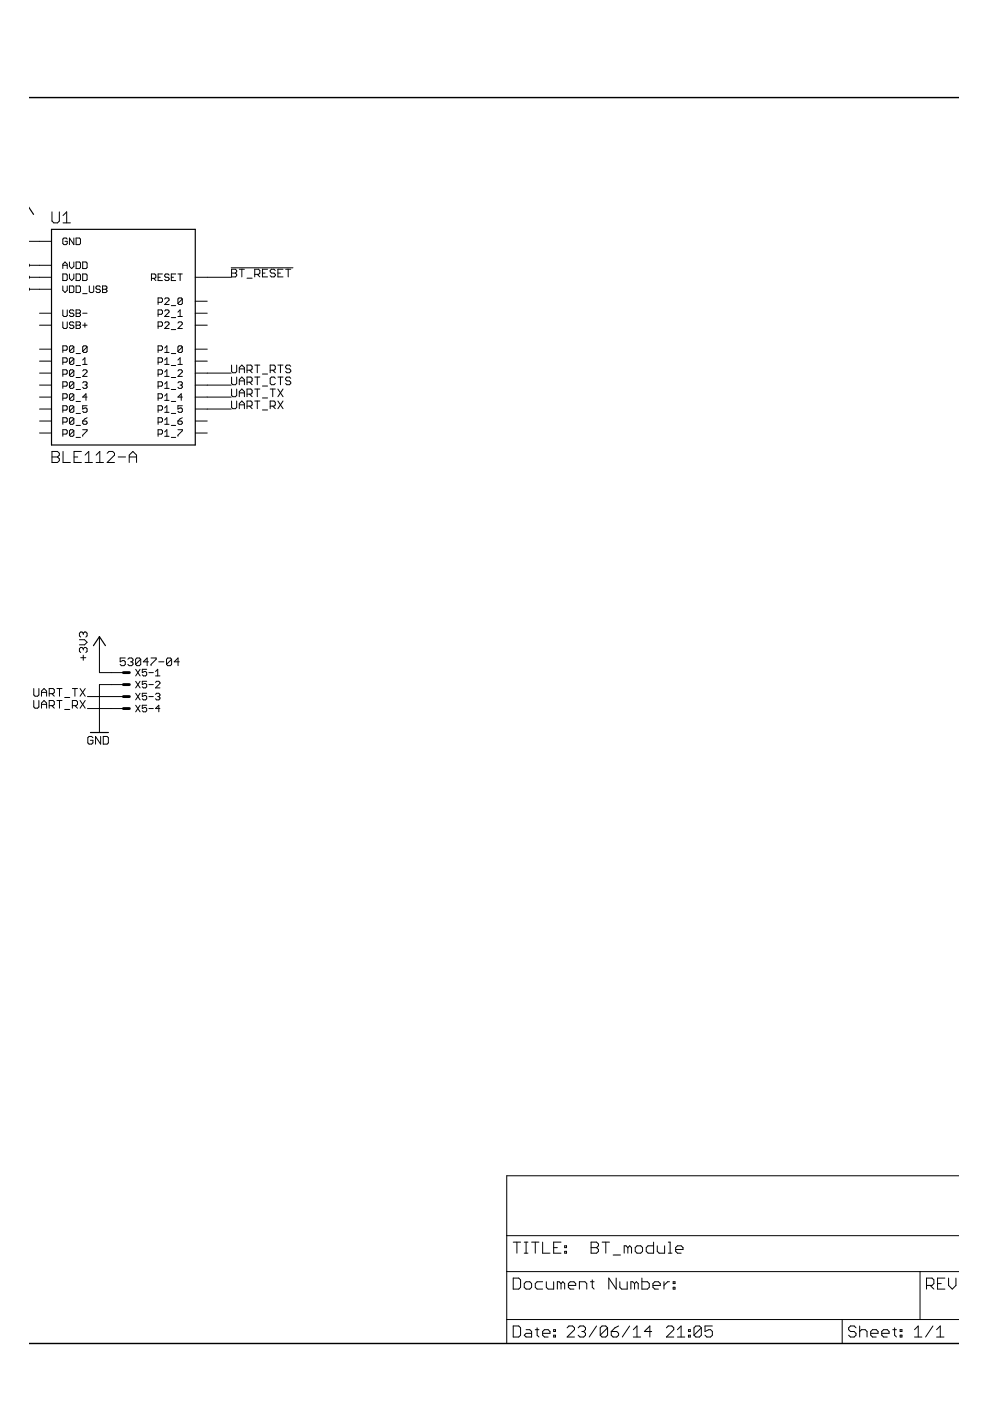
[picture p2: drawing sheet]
<svg xmlns="http://www.w3.org/2000/svg" width="210mm" height="297mm" viewBox="0 0 210 297" stroke-linecap="round" stroke-linejoin="round" font-family="sans-serif">
<path d="M6.3 20.7h196.9M6.3 284.8h196.9" fill="none" stroke="#000" stroke-width=".3"/>
<g fill="none" stroke="#000" stroke-width=".21">
<path d="M6.3 51.2h4.6M6.3 56.2h4.6M6.3 58.8h4.6M11 44.9v2l.4 .4h.8l.4-.4v-2M13.3 56.9v-.9l.5-.5 .5 .5v.9M13.3 58.1h.7l.3 .2v1l-.3 .2h-.7zM13.3 56.2h1M13.4 47.3h1.5M13.4 45.7l.7-.8v2.4M14.3 50.7l-.3-.2h-.4l-.3 .2v.9l.3 .3h.4l.3-.3v-.4h-.5M14.7 55.5v1l.5 .4 .5-.4v-1M14.7 58.1v.9l.5 .5 .5-.5v-.9"/>
<path d="M15.7 50.5v1.4l-1-1.4v1.4M16.1 50.5h.7l.3 .2v.9l-.3 .3h-.7zM16.1 55.5h.7l.3 .3v.9l-.3 .2h-.7zM16.1 58.1h.7l.3 .2v1l-.3 .2h-.7zM17.5 55.5h.7l.3 .3v.9l-.3 .2h-.7zM17.5 58.1h.7l.3 .2v1l-.3 .2h-.7zM32.1 59h.7l.2-.2v-.5l-.2-.2h-.7v1.4M32.6 59l.4 .5M33.5 58.8h.5M34.4 58.1h-.9v1.4h.9M35.9 58.3l-.3-.2h-.4l-.3 .2 .3 .5h.4l.3 .2-.3 .5h-.4l-.3-.2M36.3 58.8h.5"/>
<path d="M37.3 58.1h-1v1.4h1M37.7 58.1h1M38.2 58.1v1.4M41.4 58.8h7.6M49 56.8h13.1M49.1 57.1h.8l.3 .3v.2l-.3 .3 .3 .3v.2l-.3 .3h-.8zM49.1 57.9h.8M50.7 57.1h1.1M51.3 57.1v1.6M52.4 59h1.1M54 58.2h.8l.3-.3v-.5l-.3-.3h-.8v1.6M54.6 58.2l.5 .5"/>
<path d="M55.6 57.9h.6M56.7 57.1h-1.1v1.6h1.1M58.4 57.4l-.3-.3h-.5l-.3 .3v.2l.3 .3h.5l.3 .3v.2l-.3 .3h-.5l-.3-.3M58.9 57.9h.6M60 57.1h-1.1v1.6h1.1M60.6 57.1h1M61.1 57.1v1.6M6.3 61.3h4.6M8.4 68.9h2.5M8.4 66.4h2.5M8.4 79.1h2.5M8.4 76.6h2.5"/>
<path d="M8.4 74h2.5M13.3 60.6v1l.5 .4 .5-.4v-1M13.3 65.7v1.2l.3 .2h.4l.3-.2v-1.2M13.3 68.2v1.2l.3 .2h.4l.3-.2v-1.2M13.3 74.3h.7l.3-.3v-.4l-.3-.3h-.7v1.4M13.3 76.8h.7l.3-.2v-.5l-.3-.2h-.7v1.4M13.3 79.3h.7l.3-.2v-.5l-.3-.2h-.7v1.4M14.7 60.6h.7l.3 .3v.9l-.3 .2h-.7zM15.7 65.9l-.3-.2h-.4l-.3 .2 .3 .5h.4l.3 .2-.3 .5h-.4l-.3-.2M15.7 68.5l-.3-.3h-.4l-.3 .3 .3 .4h.4l.3 .3-.3 .4h-.4l-.3-.2M15.7 73.6l-.3-.3h-.4l-.3 .3v.9M15.7 76.1l-.3-.2h-.4l-.3 .2v.9"/>
<path d="M15.7 78.6l-.3-.2h-.4l-.3 .2v1M15.7 73.6v.9l-.3 .2h-.4l-.3-.2M15.7 76.1v.9l-.3 .3h-.4l-.3-.3M15.7 78.6v1l-.3 .2h-.4l-.3-.2M15.7 78.6l-1 1M15.7 76.1l-1 .9M15.7 73.6l-1 .9M16.1 60.6h.7l.3 .3v.9l-.3 .2h-.7zM16.1 65.7h.7l.3 .2-.3 .5 .3 .5-.3 .2h-.7zM16.1 68.2h.7l.3 .3-.3 .4 .3 .5-.3 .2h-.7zM16.1 68.9h.7M16.1 66.4h.7"/>
<path d="M16.1 77.5h1M16.1 75h1M17.5 78.6l.3-.2h.4l.3 .2v.3l-1 .9h1M17.5 68.9h1M17.5 66.4h1M17.5 62.3h1M17.5 76.3l.5-.4v1.4M17.5 77.3h1M18 68.5v.9M18.5 73.6l-.3-.3h-.4l-.3 .3v.9M18.5 73.6v.9l-.3 .2h-.4l-.3-.2M18.5 73.6l-1 .9"/>
<path d="M18.9 60.6v1.2l.3 .2h.4l.3-.2v-1.2M21.3 60.9l-.3-.3h-.4l-.3 .3 .3 .4h.4l.3 .3-.3 .4h-.4l-.3-.2M21.7 60.6h.7l.3 .3-.3 .4 .3 .5-.3 .2h-.7zM21.7 61.3h.7M33.5 76.8h.7l.2-.2v-.5l-.2-.2h-.7v1.4M33.5 64.1h.7l.2-.2v-.5l-.2-.2h-.7v1.4M33.5 66.6h.7l.2-.2v-.5l-.2-.2h-.7v1.4M33.5 69.2h.7l.2-.3v-.4l-.2-.3h-.7v1.4M33.5 74.3h.7l.2-.3v-.4l-.2-.3h-.7v1.4M33.5 79.3h.7l.2-.2v-.5l-.2-.2h-.7v1.4M34.9 68.5l.3-.3h.4l.3 .3v.2l-1 .9h1M34.9 63.4l.3-.2h.4l.3 .2v.2l-1 1h1"/>
<path d="M34.9 65.9l.3-.2h.4l.3 .2v.3l-1 .9h1M34.9 73.8l.5-.5v1.4M34.9 76.3l.5-.4v1.4M34.9 78.9l.5-.5v1.4M34.9 79.8h1M34.9 77.3h1M34.9 74.7h1M36.3 69.9h1M36.3 67.3h1M36.3 64.8h1M36.3 77.5h1M36.3 75h1"/>
<path d="M37.7 68.5l.3-.3h.4l.3 .3v.2l-1 .9h1M37.7 78.6l.3-.2h.4l.3 .2v.3l-1 .9h1M37.7 67.1h1M37.7 66.2l.5-.5v1.4M37.7 76.3l.5-.4v1.4M37.7 77.3h1M38.7 63.4v.9l-.3 .3h-.4l-.3-.3M38.7 73.6v.9l-.3 .2h-.4l-.3-.2M38.7 63.4l-1 .9M38.7 63.4l-.3-.2h-.4l-.3 .2v.9M38.7 73.6l-.3-.3h-.4l-.3 .3v.9M38.7 73.6l-1 .9"/>
<path d="M41.4 68.9h2.5M41.4 66.4h2.5M41.4 63.9h2.5M41.4 79.1h7.6M41.4 76.6h2.5M41.4 74h2.5M49.1 77.4v1.4l.3 .2h.5l.3-.2v-1.4M49.1 79.9v1.4l.3 .3h.5l.3-.3v-1.4M50.7 79v-1.1l.6-.5 .5 .5v1.1M50.7 78.2h1.1M52.4 78.5h.8l.3-.3v-.5l-.3-.3h-.8v1.6M52.9 78.5l.6 .5"/>
<path d="M54 77.4h1.1M54 79.9h1.1M54.6 77.4v1.6M54.6 79.9v1.7M55.6 79.3h1.1M57.3 78.5h.8l.3-.3v-.5l-.3-.3h-.8v1.6M57.8 78.5l.6 .5M58.9 77.4h1.1M58.9 79.9h1.1M59.5 77.4v1.6M59.5 79.9v1.7M61.6 77.7l-.2-.3h-.6l-.2 .3v.2l.2 .3h.6l.2 .3v.3l-.2 .2h-.6l-.2-.2"/>
<path d="M8.4 91.8h2.5M8.4 89.3h2.5M8.4 86.7h2.5M8.4 84.2h2.5M8.4 81.6h2.5M11 95.7h1.2l.4 .4v.4l-.4 .4 .4 .4v.4l-.4 .4h-1.2zM11 96.9h1.2M13.3 87h.7l.3-.3v-.4l-.3-.3h-.7v1.4M13.3 81.9h.7l.3-.3v-.4l-.3-.3h-.7v1.4M13.3 84.4h.7l.3-.2v-.5l-.3-.2h-.7v1.4M13.3 89.5h.7l.3-.2v-.5l-.3-.2h-.7v1.4M13.3 92h.7l.3-.2v-.5l-.3-.2h-.7v1.4"/>
<path d="M13.4 95.7v2.4h1.5M15.7 81.2l-.3-.3h-.4l-.3 .3v.9M15.7 83.7l-.3-.2h-.4l-.3 .2v1M15.7 86.3l-.3-.3h-.4l-.3 .3v.9M15.7 88.8l-.3-.2h-.4l-.3 .2v.9M15.7 91.3l-.3-.2h-.4l-.3 .2v1M15.7 81.2v.9l-.3 .2h-.4l-.3-.2M15.7 83.7v1l-.3 .2h-.4l-.3-.2M15.7 86.3v.9l-.3 .2h-.4l-.3-.2M15.7 88.8v.9l-.3 .3h-.4l-.3-.3M15.7 91.3v1l-.3 .2h-.4l-.3-.2M15.7 91.3l-1 1"/>
<path d="M15.7 88.8l-1 .9M15.7 86.3l-1 .9M15.7 83.7l-1 1M15.7 81.2l-1 .9M15.7 96.9h.8M16.1 92.7h1M16.1 90.2h1M16.1 87.7h1M16.1 85.1h1M16.1 82.6h1M16.1 80h1M17.3 95.7h-1.6v2.4h1.6"/>
<path d="M17.5 89.3h.7l.3 .4-.3 .3h-.4l-.3-.3zM17.5 91.1h1v.2l-1 1v.2M17.5 81.2l.3-.3h.4l.3 .3-.3 .4M18 81.6h.2M18 98.1h1.6M18 96.5l.8-.8v2.4M18.2 81.6l.3 .3-.3 .4h-.4l-.3-.2M18.5 86h-1v.7l.5-.2 .5 .2v.5l-.3 .2h-.4l-.3-.2M18.5 84.2h-1l.7-.7v1.4M18.5 88.6l-1 .7M20.4 98.1h1.5M20.4 96.5l.8-.8v2.4"/>
<path d="M22.7 96.1l.4-.4h.8l.4 .4v.4l-1.6 1.6h1.6M25.1 96.9h1.5M27.4 96.9h1.6M27.4 98.1v-1.6l.8-.8 .8 .8v1.6M33.5 81.9h.7l.2-.3v-.4l-.2-.3h-.7v1.4M33.5 84.4h.7l.2-.2v-.5l-.2-.2h-.7v1.4M33.5 87h.7l.2-.3v-.4l-.2-.3h-.7v1.4M33.5 89.5h.7l.2-.2v-.5l-.2-.2h-.7v1.4M33.5 92h.7l.2-.2v-.5l-.2-.2h-.7v1.4M34.9 89l.5-.4v1.4M34.9 91.6l.5-.5v1.4M34.9 81.4l.5-.5v1.4"/>
<path d="M34.9 84l.5-.5v1.4M34.9 86.5l.5-.5v1.4M34.9 92.5h1M34.9 90h1M34.9 87.4h1M34.9 84.9h1M34.9 82.3h1M36.3 92.7h1M36.3 90.2h1M36.3 87.7h1M36.3 85.1h1M36.3 82.6h1"/>
<path d="M36.3 80h1M37.7 81.2l.3-.3h.4l.3 .3-.3 .4M37.7 89.3h.7l.3 .4-.3 .3h-.4l-.3-.3zM37.7 91.1h1v.2l-1 1v.2M38.2 81.6h.2M38.4 81.6l.3 .3-.3 .4h-.4l-.3-.2M38.7 86h-1v.7l.5-.2 .5 .2v.5l-.3 .2h-.4l-.3-.2M38.7 88.6l-1 .7M38.7 84.2h-1l.7-.7v1.4M41.4 91.8h2.5M41.4 89.3h2.5M41.4 86.7h7.6"/>
<path d="M41.4 84.2h7.6M41.4 81.6h7.6M49.1 82.5v1.3l.3 .3h.5l.3-.3v-1.3M49.1 85v1.4l.3 .3h.5l.3-.3v-1.4M50.7 81.6v-1.1l.6-.6 .5 .6v1.1M50.7 84.1v-1.1l.6-.5 .5 .5v1.1M50.7 86.7v-1.1l.6-.6 .5 .6v1.1M50.7 83.3h1.1M50.7 85.8h1.1M50.7 80.8h1.1M52.4 81h.8l.3-.2v-.6l-.3-.3h-.8v1.7M52.4 83.6h.8l.3-.3v-.5l-.3-.3h-.8v1.6"/>
<path d="M52.4 86.1h.8l.3-.3v-.5l-.3-.3h-.8v1.7M52.9 83.6l.6 .5M52.9 86.1l.6 .6M52.9 81l.6 .6M54 82.5h1.1M54 85h1.1M54.6 82.5v1.6M54.6 85v1.7M55.6 84.4h1.1M55.6 86.9h1.1M55.6 81.8h1.1M57.3 82.5h1.1"/>
<path d="M57.3 86.1h.8l.3-.3v-.5l-.3-.3h-.8v1.7M57.8 82.5v1.6M57.8 86.1l.6 .6M58.4 80.2l-.3-.3h-.5l-.3 .3v1.1l.3 .3h.5l.3-.3M58.9 82.5l1.1 1.6M58.9 85l1.1 1.7M60 82.5l-1.1 1.6M60 85l-1.1 1.7M61.6 80.2l-.2-.3h-.6l-.2 .3v.3l.2 .3h.6l.2 .2v.3l-.2 .3h-.6l-.2-.3M16.8 135.6h1.1l.6 .6-.6 .5h-1.1M17.1 139.4h1.1M17.7 134.3l.2-.3h.3l.3 .3v.5l-.3 .3"/>
<path d="M17.7 137.5l.2-.2h.3l.3 .2v.6l-.3 .3M17.7 134.3v.2M17.7 137.5v.3M17.7 138.9v1.1M17.7 137.5l-.3-.2h-.3l-.3 .2v.6l.3 .3M17.7 134.3l-.3-.3h-.3l-.3 .3v.5l.3 .3M21.1 135v7.6h5.1M26.6 139.5h-1.1v.8l.5-.3h.3l.3 .3v.6l-.3 .2h-.6l-.2-.2M27.1 139.8l.3-.3h.5l.3 .3v.2l-.3 .3M29.8 139.8l-.2-.3h-.6l-.2 .3v1.1M29.8 139.8v1.1l-.2 .2h-.6l-.2-.2M29.8 139.8l-1 1.1"/>
<path d="M32 139.5h1.1v.3l-1.1 1.1v.2M36.4 139.8l-.3-.3h-.5l-.3 .3v1.1M36.4 139.8v1.1l-.3 .2h-.5l-.3-.2M36.4 139.8l-1.1 1.1M7.2 146v1.3l.2 .3h.6l.2-.3v-1.3M7.2 148.5v1.4l.2 .3h.6l.2-.3v-1.4M8.8 147.6v-1.1l.5-.5 .6 .5v1.1M8.8 150.2v-1.1l.5-.6 .6 .6v1.1M8.8 146.8h1.1M8.8 149.3h1.1M10.4 147.1h.8l.3-.3v-.5l-.3-.3h-.8v1.6M10.4 149.6h.8l.3-.3v-.5l-.3-.3h-.8v1.7"/>
<path d="M11 147.1l.5 .5M11 149.6l.5 .6M12.1 146h1.1M12.1 148.5h1.1M12.6 146v1.6M12.6 148.5v1.7M13.7 147.9h1.1M13.7 150.4h1.1M15.3 146h1.1M15.3 149.6h.9l.2-.3v-.5l-.2-.3h-.9v1.7M15.9 146v1.6M15.9 149.6l.5 .6"/>
<path d="M17 146l1.1 1.6M17 148.5l1.1 1.7M18.1 146l-1.1 1.6M18.1 148.5l-1.1 1.7M18.5 147.7h7.7M18.5 150.2h7.7M19.7 156.4l-.3-.3h-.5l-.3 .3v1.1l.3 .3h.5l.3-.3v-.5h-.5M21.3 156.1v1.7l-1-1.7v1.7M21.9 156.1h.8l.3 .3v1.1l-.3 .3h-.8zM26.2 145.1h-5.1v10.2M27.7 140.3h.2M27.9 140.3l.3 .3v.3l-.3 .2h-.5l-.3-.2"/>
<path d="M28.8 141.9l.9 1.4M28.8 144.4l.9 1.4M28.8 147l.9 1.4M28.8 149.5l.9 1.4M29.7 141.9l-.9 1.4M29.7 144.4l-.9 1.4M29.7 147l-.9 1.4M29.7 149.5l-.9 1.4M31.1 141.9h-.9v.7l.4-.2 .5 .2v.5l-.2 .2h-.5l-.2-.2M31.1 144.4h-.9v.7l.7-.2 .2 .2v.5l-.2 .2h-.5l-.2-.2M31.1 147h-.9v.7l.7-.2 .2 .2v.5l-.2 .2h-.5l-.2-.2M31.1 149.5h-.9v.7l.7-.2 .2 .2v.5l-.2 .2h-.5l-.2-.2"/>
<path d="M31.5 140.3h-1.1l.8-.8v1.6M31.6 142.6h.9M31.6 145.1h.9M31.6 147.7h.9M31.6 150.2h.9M33 143.3h.9M33 142.4l.4-.5v1.4M33 144.7l.2-.3h.5l.2 .3v.2l-.9 .9h.9M33 147.2l.2-.2h.5l.2 .2-.2 .5M33.4 147.7h.3M33.7 140.3h1M33.7 147.7l.2 .2-.2 .5h-.5l-.2-.2"/>
<path d="M33.9 150.2h-.9l.7-.7v1.4M38 140.3h-1.1l.8-.8v1.6M203.2 249.3h-95.8v35.5h95.8M107.4 269.6h95.8M107.4 279.8h95.8M107.4 262h95.8M108.8 271h1.2l.4 .4v1.5l-.4 .4h-1.2zM108.8 263.4h1.6M109.6 263.4v2.3M111.2 263.4h.7M111.2 265.7h.7M111.5 271.8h.8l.4 .3v.8l-.4 .4h-.8l-.3-.4v-.8z"/>
<path d="M111.5 263.4v2.3M112.7 263.4h1.6M113.5 263.4v2.3M115.1 263.4v2.3h1.5M115.1 271.8h-1.2l-.4 .3v.8l.4 .4h1.2M115.8 271.8v1.1l.4 .4h1.2v-1.5M117.4 264.5h.8M118.9 263.4h-1.5v2.3h1.5M118.9 272.1l.4-.3 .4 .3v1.2M118.9 272.1l-.3-.3h-.4v1.5M118.9 272.1v1.2M119.7 265.3h.4v.4h-.4z"/>
<path d="M119.7 264.1h.4v.4h-.4zM120.5 272.5h1.6v-.4l-.4-.3h-.8l-.4 .3v.8l.4 .4h.8M122.8 273.3v-1.5h1.2l.4 .3v1.2M125.2 271.8h.8M125.3 263.4h1.2l.4 .3v.4l-.4 .4 .4 .4v.4l-.4 .4h-1.2zM125.3 264.5h1.2M125.6 271.4v1.5l.4 .4M127.7 263.4h1.5M128.4 263.4v2.3M130 266.1h1.6M130.6 271v2.3l-1.5-2.3v2.3M131.4 271.8v1.1l.4 .4h1.2v-1.5"/>
<path d="M133.1 264.5l-.4-.4h-.4v1.6M133.1 264.5v1.2M133.1 264.5l.4-.4 .4 .4v1.2M134.5 272.1l-.3-.3h-.4v1.5M134.5 272.1v1.2M134.5 272.1l.4-.3 .4 .3v1.2M135.1 264.1h.7l.4 .4v.8l-.4 .4h-.7l-.4-.4v-.8zM136.1 271v2.3h1.2l.4-.4v-.8l-.4-.3h-1.2M138.4 272.5h1.6v-.4l-.4-.3h-.8l-.4 .3v.8l.4 .4h.8M138.6 263.4v2.3h-1.2l-.4-.4v-.8l.4-.4h1.2M139.4 264.1v1.2l.3 .4h1.2v-1.6M140.8 271.8v1.5"/>
<path d="M141.7 263.4h.4v2.3M141.7 265.7h.8M141.9 271.8h-.3l-.8 .7M142.7 272.9h.4v.4h-.4zM142.7 271.8h.4v.3h-.4zM143.3 264.9h1.5v-.4l-.4-.4h-.8l-.3 .4v.8l.3 .4h.8M178.6 279.8v5M195.1 269.6v10.2M196.4 272.5h1.2l.4-.4v-.7l-.4-.4h-1.2v2.3M197.2 272.5l.8 .8M198.8 272.1h.8M200.3 271h-1.5v2.3h1.5"/>
<path d="M201.1 271v1.5l.8 .8 .8-.8v-1.5M108.8 281.1h1.2l.4 .4v1.6l-.4 .4h-1.2zM111.5 281.9h.8l.4 .4v1.2h-1.2l-.3-.4 .3-.4h1.2M113.5 281.9h.8M113.9 281.5v1.6l.4 .4M115.1 282.7h1.5v-.4l-.4-.4h-.8l-.3 .4v.8l.3 .4h.8M117.4 283.1h.4v.4h-.4zM117.4 281.9h.4v.4h-.4zM120.2 281.5l.4-.4h.8l.4 .4v.4l-1.6 1.6h1.6M122.6 281.5l.4-.4h.8l.3 .4v.4l-.3 .4M123.4 282.3h.4M123.8 282.3l.3 .4v.4l-.3 .4h-.8l-.4-.4"/>
<path d="M126.5 281.1l-1.6 2.4M128.8 281.5v1.6l-.4 .4h-.8l-.3-.4M128.8 281.5l-.4-.4h-.8l-.3 .4v1.6M128.8 281.5l-1.5 1.6M129.6 282.3h1.2l.4 .4v.4l-.4 .4h-.8l-.4-.4zM131.2 281.1l-.8 .4-.8 .8M133.5 281.1l-1.6 2.4M134.3 283.5h1.5M134.3 281.9l.8-.8v2.4M138.2 282.3h-1.6l1.2-1.2v2.4M141.3 281.5l.4-.4h.8l.4 .4v.4l-1.6 1.6h1.6M143.6 283.5h1.6"/>
<path d="M143.6 281.9l.8-.8v2.4M146 283.1h.4v.4h-.4zM146 281.9h.4v.4h-.4zM148.7 281.5v1.6l-.4 .4h-.8l-.4-.4M148.7 281.5l-.4-.4h-.8l-.4 .4v1.6M148.7 281.5l-1.6 1.6M151 281.1h-1.5v1.2l.8-.4h.3l.4 .4v.8l-.4 .4h-.7l-.4-.4M181.5 281.5l-.4-.4h-.8l-.4 .4v.4l.4 .4h.8l.4 .4v.4l-.4 .4h-.8l-.4-.4M182.3 282.3l.4-.4h.7l.4 .4v1.2M182.3 281.1v2.4M184.6 282.7h1.6v-.4l-.4-.4h-.8l-.4 .4v.8l.4 .4h.8M187 282.7h1.5v-.4l-.4-.4h-.8l-.3 .4v.8l.3 .4h.8"/>
<path d="M189.3 281.9h.8M189.7 281.5v1.6l.4 .4M190.8 283.1h.4v.4h-.4zM190.8 281.9h.4v.4h-.4zM193.9 283.5h1.6M193.9 281.9l.8-.8v2.4M197.8 281.1l-1.6 2.4M198.6 283.5h1.5M198.6 281.9l.8-.8v2.4"/>
</g>
<path d="M6.3 44.2l.8 1.3M10.9 48.6h30.5v45.7h-30.5zM19.8 136.9l1.3-1.9 1.3 1.9M19.2 155.3h3.8" fill="none" stroke="#000" stroke-width=".25"/>
<path d="M26.2 142.6h1.2M26.2 145.1h1.2M26.2 147.7h1.2M26.2 150.2h1.2" fill="none" stroke="#000" stroke-width=".61"/>
<path d="M6.3 55.7v1.1zM6.3 58.3v1zM6.3 60.8v1z" fill="#000"/>
</svg>
